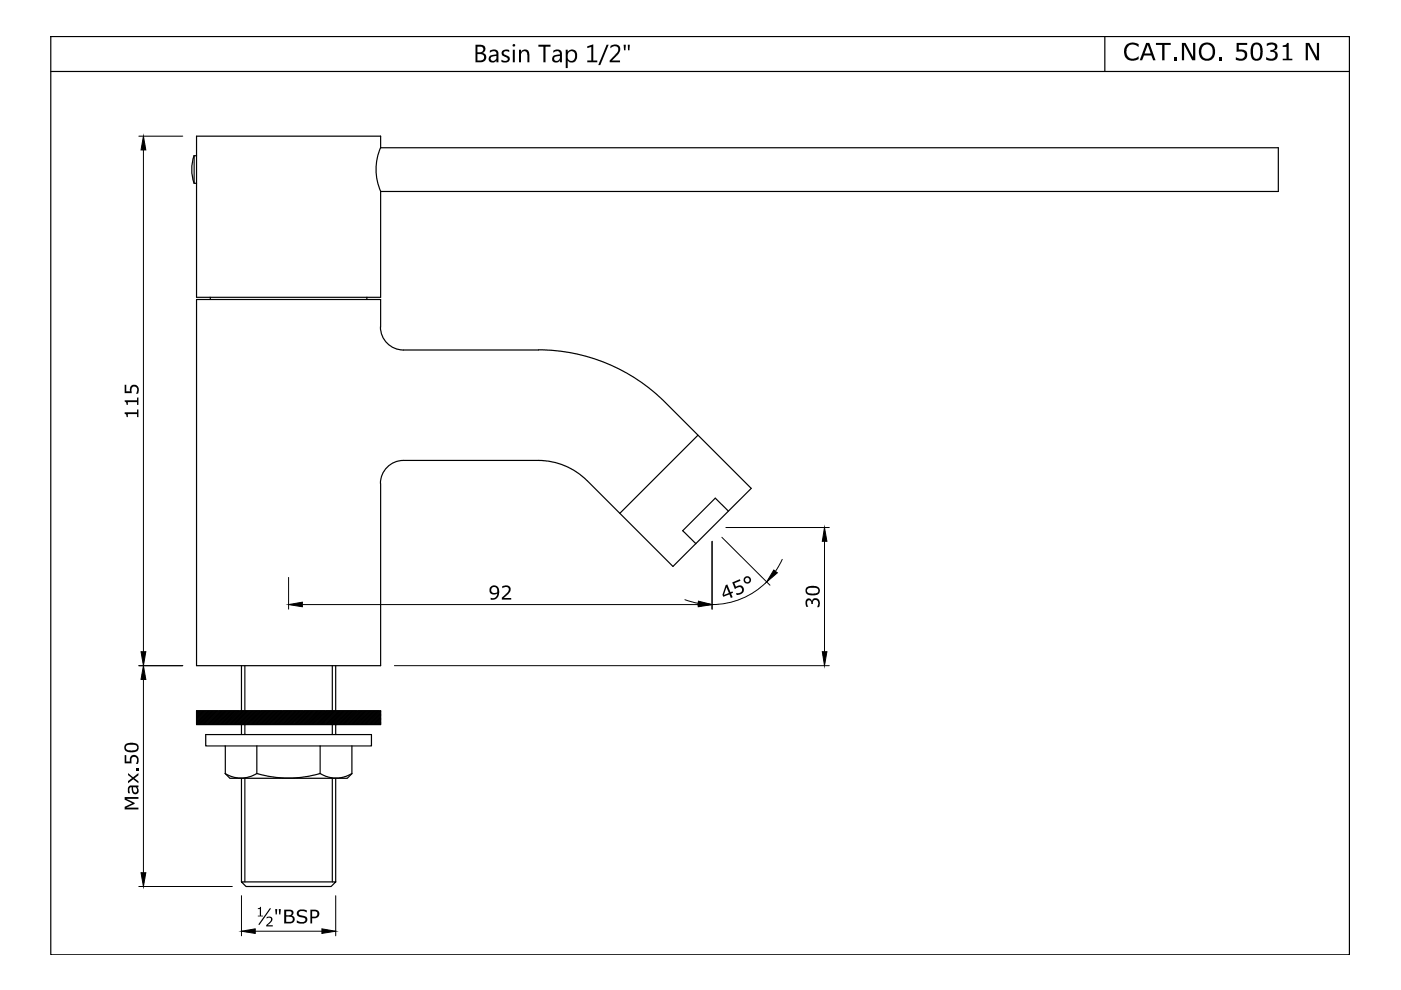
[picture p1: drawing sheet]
<svg xmlns="http://www.w3.org/2000/svg" width="297mm" height="210mm" viewBox="0 0 297 210" stroke-linecap="round" stroke-linejoin="round" font-family="sans-serif">
<!-- layer: 0 -->
<g fill="none" stroke="#000" stroke-width=".25">
<path d="M10.8 7.7h275.3v194.7h-275.3zM10.8 15.2h275.3M234.2 7.7v7.5M41.1 33a9 9 0 0 0 0 5.9M41.7 28.9h39v2.4h190.3v9.3h-190.3v22.4h-39zM41.7 33h-.5v5.9h.5M80.7 31.3a11.5 11.5 0 0 0 0 9.3M44.6 63v.5M77.8 63v.5M80.7 69.3a4.9 4.9 0 0 0 4.8 4.9h28.6M80.7 69.3v-5.8h-39v77.6h39v-38.6M114.1 74.2a38.1 38.1 0 0 1 26.9 11.1l18.3 18.2-16.6 16.6-18.2-18.2"/>
<path d="M148 92.3l-16.6 16.5M124.5 101.9a14.6 14.6 0 0 0-10.4-4.3h-28.6a4.9 4.9 0 0 0-4.8 4.9M154.4 108.4l-2.7-2.8-6.9 6.9 2.7 2.8M41.7 150.7h39v2.9h-39zM41.8 150.7l-.1 .1M41.9 150.7l-.2 .3M42.1 150.7l-.4 .4M42.3 150.7l-.6 .6M42.4 150.7l-.7 .8M42.6 150.7l-.9 .9M42.8 150.7l-1.1 1.1M42.9 150.7l-1.2 1.3"/>
<path d="M43.1 150.7l-1.4 1.4M43.3 150.7l-1.6 1.6M43.4 150.7l-1.7 1.8M43.6 155.7h35.2v2.5h-35.2zM43.6 150.7l-1.9 2M43.8 150.7l-2.1 2.2M44 150.7l-2.3 2.3M44.2 150.7l-2.5 2.5M44.3 150.7l-2.6 2.7M44.5 150.7l-2.8 2.8M44.7 150.7l-2.9 2.9M44.8 150.7l-2.9 2.9"/>
<path d="M45 150.7l-2.9 2.9M45.2 150.7l-2.9 2.9M45.4 150.7l-3 2.9M45.5 150.7l-2.9 2.9M45.7 150.7l-2.9 2.9M45.9 150.7l-3 2.9M46 150.7l-2.9 2.9M46.2 150.7l-2.9 2.9M46.4 150.7l-3 2.9M46.6 150.7l-3 2.9M46.8 150.7l-3 2.9M46.9 150.7l-2.9 2.9"/>
<path d="M47.1 150.7l-2.9 2.9M47.3 150.7l-3 2.9M47.4 150.7l-2.9 2.9M47.6 150.7l-2.9 2.9M47.8 158.2v5.8l.9 1h24.9l1-1v-5.8M47.8 150.7l-3 2.9M47.9 150.7l-2.9 2.9M48.1 150.7l-2.9 2.9M48.3 150.7l-2.9 2.9M48.4 150.7l-2.9 2.9M48.7 150.7l-3 2.9M48.8 150.7l-2.9 2.9"/>
<path d="M49 150.7l-2.9 2.9M49.2 150.7l-3 2.9M49.3 150.7l-2.9 2.9M49.5 150.7l-2.9 2.9M49.7 150.7l-2.9 2.9M49.8 150.7l-2.9 2.9M50 150.7l-2.9 2.9M50.2 150.7l-2.9 2.9M50.3 150.7l-2.9 2.9M50.5 150.7l-2.9 2.9M50.7 150.7l-2.9 2.9M50.9 150.7l-3 2.9"/>
<path d="M51.1 150.7l-3 2.9M51.2 141.1v9.6M51.2 153.6v2.1M51.2 150.7l-2.9 2.9M51.4 150.7l-2.9 2.9M51.6 150.7l-2.9 2.9M51.7 150.7l-2.9 2.9M51.9 141.1v9.6l-2.9 2.9M52.1 150.7l-2.9 2.9M52.3 150.7l-3 2.9M52.4 150.7l-2.9 2.9M52.6 150.7l-2.9 2.9"/>
<path d="M52.8 150.7l-3 2.9M52.9 150.7l-2.9 2.9M53.1 150.7l-2.9 2.9M53.3 150.7l-3 2.9M53.5 150.7l-2.9 2.9M53.7 150.7l-3 2.9M53.8 150.7l-2.9 2.9M54 150.7l-2.9 2.9M54.2 150.7l-3 2.9M54.3 150.7l-2.9 2.9M54.5 158.2v5.8M54.5 150.7l-2.9 2.9"/>
<path d="M54.7 150.7l-3 2.9M54.8 150.7l-2.9 2.9v2.1M55 150.7l-2.9 2.9M55.2 150.7l-2.9 2.9M55.4 150.7l-3 2.9M55.6 150.7l-3 2.9M55.7 150.7l-2.9 2.9M55.9 150.7l-2.9 2.9M56.1 150.7l-3 2.9M56.2 150.7l-2.9 2.9M56.4 150.7l-2.9 2.9M56.6 150.7l-2.9 2.9"/>
<path d="M56.7 150.7l-2.9 2.9M56.9 150.7l-2.9 2.9M57.1 150.7l-2.9 2.9M57.2 150.7l-2.9 2.9M57.4 150.7l-2.9 2.9M57.6 150.7l-2.9 2.9M57.8 150.7l-3 2.9M58 150.7l-3 2.9M58.1 150.7l-2.9 2.9M58.3 150.7l-2.9 2.9M58.5 150.7l-2.9 2.9M58.6 150.7l-2.9 2.9"/>
<path d="M58.8 150.7l-2.9 2.9M59 150.7l-2.9 2.9M59.2 150.7l-3 2.9M59.3 150.7l-2.9 2.9M59.5 150.7l-2.9 2.9M59.7 150.7l-3 2.9M59.8 150.7l-2.9 2.9M60 150.7l-2.9 2.9M60.2 150.7l-3 2.9M60.4 150.7l-2.9 2.9M60.6 150.7l-3 2.9M60.7 150.7l-2.9 2.9"/>
<path d="M60.9 150.7l-2.9 2.9M61.1 150.7l-3 2.9M61.2 150.7l-2.9 2.9M61.4 150.7l-2.9 2.9M61.6 150.7l-3 2.9M61.7 150.7l-2.9 2.9M61.9 150.7l-2.9 2.9M62.1 150.7l-2.9 2.9M62.3 150.7l-3 2.9M62.5 150.7l-3 2.9M62.6 150.7l-2.9 2.9M62.8 150.7l-2.9 2.9"/>
<path d="M63 150.7l-3 2.9M63.1 150.7l-2.9 2.9M63.3 150.7l-2.9 2.9M63.5 150.7l-2.9 2.9M63.6 150.7l-2.9 2.9M63.8 150.7l-2.9 2.9M64 150.7l-2.9 2.9M64.1 150.7l-2.9 2.9M64.3 150.7l-2.9 2.9M64.5 150.7l-2.9 2.9M64.7 150.7l-3 2.9M64.9 150.7l-3 2.9"/>
<path d="M65 150.7l-2.9 2.9M65.2 150.7l-2.9 2.9M65.4 150.7l-2.9 2.9M65.5 150.7l-2.9 2.9M65.7 150.7l-2.9 2.9M65.9 150.7l-2.9 2.9M66.1 150.7l-3 2.9M66.2 150.7l-2.9 2.9M66.4 150.7l-2.9 2.9M66.6 150.7l-3 2.9M66.7 150.7l-2.9 2.9M66.9 150.7l-2.9 2.9"/>
<path d="M67.1 150.7l-3 2.9M67.3 150.7l-2.9 2.9M67.5 150.7l-3 2.9M67.6 150.7l-2.9 2.9M67.8 150.7l-2.9 2.9M67.9 158.2v5.8M68 150.7l-3 2.9M68.1 150.7l-2.9 2.9M68.3 150.7l-2.9 2.9M68.5 150.7l-3 2.9M68.6 150.7l-2.9 2.9M68.8 150.7l-2.9 2.9"/>
<path d="M69 150.7l-2.9 2.9M69.2 150.7l-3 2.9M69.4 150.7l-3 2.9M69.5 150.7l-2.9 2.9M69.7 150.7l-2.9 2.9M69.9 150.7l-3 2.9M70 150.7l-2.9 2.9M70.2 150.7l-2.9 2.9M70.4 150.7l-2.9 2.9M70.5 141.1v9.6M70.5 153.6v2.1M70.5 150.7l-2.9 2.9"/>
<path d="M70.7 150.7l-2.9 2.9M70.9 150.7l-2.9 2.9M71 150.7l-2.9 2.9M71.2 141.1v9.6M71.2 153.6v2.1M71.2 150.7l-2.9 2.9M71.4 150.7l-2.9 2.9M71.6 150.7l-3 2.9M71.8 150.7l-3 2.9M71.9 150.7l-2.9 2.9M72.1 150.7l-2.9 2.9M72.3 150.7l-2.9 2.9"/>
<path d="M72.4 150.7l-2.9 2.9M72.6 150.7l-2.9 2.9M72.8 150.7l-2.9 2.9M73 150.7l-3 2.9M73.1 150.7l-2.9 2.9M73.3 150.7l-2.9 2.9M73.5 150.7l-3 2.9M73.7 150.7l-3 2.9M73.8 150.7l-2.9 2.9M74 150.7l-2.9 2.9M74.2 150.7l-2.9 2.9M74.4 150.7l-3 2.9"/>
<path d="M74.5 150.7l-2.9 2.9M74.7 150.7l-2.9 2.9M74.9 150.7l-3 2.9M75 150.7l-2.9 2.9M75.2 150.7l-2.9 2.9M75.4 150.7l-3 2.9M75.5 150.7l-2.9 2.9M75.7 150.7l-2.9 2.9M75.9 150.7l-2.9 2.9M76.1 150.7l-3 2.9M76.3 150.7l-3 2.9M76.4 150.7l-2.9 2.9"/>
<path d="M76.6 150.7l-2.9 2.9M76.8 150.7l-3 2.9M76.9 150.7l-2.9 2.9M77.1 150.7l-2.9 2.9M77.3 150.7l-2.9 2.9M77.4 150.7l-2.9 2.9M77.6 150.7l-2.9 2.9M77.8 150.7l-2.9 2.9M77.9 150.7l-2.9 2.9M78.1 150.7l-2.9 2.9M78.3 150.7l-2.9 2.9M78.5 150.7l-3 2.9"/>
<path d="M78.7 150.7l-3 2.9M78.8 150.7l-2.9 2.9M79 150.7l-2.9 2.9M79.2 150.7l-2.9 2.9M79.3 150.7l-2.9 2.9M79.5 150.7l-2.9 2.9M79.7 150.7l-2.9 2.9M79.9 150.7l-3 2.9M80 150.7l-2.9 2.9M80.2 150.7l-2.9 2.9M80.4 150.7l-3 2.9M80.6 150.7l-3 2.9"/>
<path d="M80.7 150.7l-2.9 2.9M80.7 150.9l-2.7 2.7M80.7 151.1l-2.5 2.5M80.7 151.3l-2.4 2.3M80.7 151.4l-2.2 2.2M80.7 151.6l-2 2M80.7 151.8l-1.9 1.8M80.7 151.9l-1.7 1.7M80.7 152.1l-1.5 1.5M80.7 152.3l-1.4 1.3M80.7 152.4l-1.2 1.2M80.7 152.6l-1 1"/>
<path d="M80.7 152.8l-.8 .8M80.7 153l-.7 .6M80.7 153.2l-.5 .4M80.7 153.3l-.3 .3M80.7 153.5l-.1 .1M47.7 164a6.2 6.2 0 0 0 6.7 0 23.6 23.6 0 0 0 13.5 0 6.3 6.3 0 0 0 6.7 0M51.2 165v22M51.9 165v22M70.5 165v22M71.2 165v22M51.2 187h20l-1 1h-18zM57.3 192.7l-2.4 3.3"/>
</g>
<g fill="none" stroke="#000" stroke-width=".21">
<path d="M29.4 28.9h9.3M30.4 31.8v106.4M151 114.8v14.4M153 113.9l10.3 10.2M153.9 111.8h21.9M165.8 118.6l-1.4 2.5M174.8 114.8v23.4M61.2 122.4v6.8M64.1 128.2h84M145.2 127.1l2.8 .8M162.5 123.4a16.4 16.4 0 0 1-11.5 4.8M29.4 141.1h9.3"/>
<path d="M30.4 144.1v40.9M83.6 141.1h92.2M29.4 188h19.8M51.2 189.9v8.5M54.1 197.4h14.2M71.2 189.9v8.5"/>
</g>
<path d="M30.4 28.9l.5 2.9h-1zM174.8 111.8l.5 3h-1zM29.9 138.2h1l-.5 2.9zM61.2 128.2l2.9-.5v1zM148.1 127.7l2.9 .5-2.9 .5zM148.1 127.5l2.9 .7-3 .2zM164.1 120.9l.7 .6-2.3 1.9zM174.3 138.2h1l-.5 2.9zM30.4 141.1l.5 3h-1zM29.9 185h1l-.5 3zM51.2 197.4l2.9-.5v1zM68.3 196.9l2.9 .5-2.9 .5z" fill="#000" stroke="#000" stroke-width=".21"/>
<g fill="#000">
<path d="M106.5 10.8l.6-.3 .9 .1v.4l-.5-.1a.46 .46 0 0 0-.7 .3 .46 .46 0 0 0 .5 .5l.6 .3 .2 .7-.3 .4-.4 .2-1.1-.2v-.4l.8 .2a.44 .44 0 0 0 .6-.4 .44 .44 0 0 0-.5-.4l-.8-.5v-.6zM110 10.5h.5v.5l.2-.3 .4-.2h.6l.3 .3 .2 .8v1.6h-.4v-1.9l-.2-.3-.3-.2-.5 .1-.3 .4v1.9h-.5zM114.1 9.5h2.6v.4h-1v3.3h-.5v-3.3h-1.1zM124.5 9.8l1.3-.4v3.4h.8v.4h-2.1v-.4h.9v-2.9l-.9 .3zM128.6 9.5h.4l-1.7 4.3h-.5zM129.4 9.8l.6-.3 .7-.1 .7 .5 .1 .8-.2 .4-1.5 1.7h1.7v.4h-2.2v-.4l1.5-1.6 .3-.5v-.5l-.3-.3-.5-.1-.9 .4zM238.8 9.6l1.1-.6 .7 .1 .8 .3v.5l-1.1-.5-.9 .2-.5 .6-.1 .6 .1 .9 .5 .5 1 .2 1-.5v.7l-.7 .2-.9 .1-.6-.2-.5-.4-.3-.6-.1-.9 .1-.7zM245.1 9.1h3.1v.4h-1.3v3.3h-.5v-3.3h-1.3zM248.8 12.1h.6v.7h-.6zM250.6 9.1h.7l1.7 3v-3h.4v3.7h-.6l-1.7-3.3v3.3h-.5zM258.5 12.1h.6v.7h-.6zM262.2 9.1h2.2v.4h-1.7v1h1l.5 .4 .2 .4-.1 .9-.6 .6-1 .1-.7-.2v-.6l.8 .3h.5l.4-.1 .2-.4v-.5l-.2-.4-.4-.1-1.1 .1z"/>
<path d="M268.6 9.3l.5-.2 .8-.1 .7 .3 .2 .4v.4l-.7 .7 .7 .4 .1 .7-.2 .5-.5 .4-1 .1-.7-.2-.1-.6 .9 .3h.6l.4-.3 .1-.6-.1-.3-.4-.2h-.6v-.4l.7-.1 .3-.5a.84 .84 0 0 0-1.4-.4l-.3 .2zM272 9.6h.2a.52 .52 0 0 0 .7-.5h.3v3.3h.8v.4h-2v-.4h.8v-2.5h-.8zM276.8 9.1h.8l1.6 3v-3h.5v3.7h-.7l-1.7-3.3v3.3h-.5zM26.4 81.6h.4v1.4h.8v-.8l.3-.5 .8-.1 .4 .1 .3 .8-.1 1h-.5l.3-1-.2-.4-.4-.1h-.3l-.2 .2v1.2h-1.6zM26.4 87.4h2.7v-.6h.3v1.6h-.3v-.6h-2v.6h-.2l-.1-.1a.38 .38 0 0 0-.4-.5zM26.4 84.9h2.7v-.6h.3v1.6h-.3v-.6h-2v.6h-.2l-.2-.6-.3-.1zM106.5 124.3l1.1-.2 .5 .3 .2 .3-.1 .7-1.4 1.4h1.6v.3h-2v-.4l1.2-1.1 .3-.6a.79 .79 0 0 0-1.3-.3zM155.3 123.5l1.6-.7 .1 .3-1.3 .6 .3 .7 1.1-.3 .4 .3 .2 .6-.1 .6-.7 .5-.7 .1-.1-.5 .5 .1 .5-.2 .2-.3v-.4l-.2-.4h-.2l-1.1 .4zM171 127.1l.3-.2h.3l.4 .2 .1 .4 .4-.6 .9 .1 .3 .2 .1 .6-.1 .9h-.5l.3-.7-.3-.7h-.7l-.1 .8h-.4l-.2-.7a.51 .51 0 0 0-.6 .1 .51 .51 0 0 0 0 .7l.2 .5h-.4l-.2-.6zM26.4 160.1h.4v1.4h.7v-.7l.5-.7h.6l.3 .1 .5 .7-.1 1-.5 .1 .3-.6v-.4l-.3-.4-.4-.2-.5 .3v1.1h-1.5zM26.4 169h3v.4h-2.6l1.7 .8v.2l-1.7 .8h2.6v.4h-3v-.5l1.6-.8-1.6-.8zM27.1 163.9l1.1 .9 1.2-.9v.5l-.9 .6 .9 .7v.4l-1.1-.9-1.2 .9v-.5l.9-.6-.9-.7z"/>
<path d="M28.8 162.9h.6v.4h-.6zM54.7 192.6l.6-.3v1.8h.5v.2h-1.1v-.2h.4v-1.4h-.4zM56.5 194.4l.6-.1 .6 .3-.1 .8-.9 .8h1.1v.2h-1.4v-.3l1.1-1a.51 .51 0 0 0-.4-.6 .51 .51 0 0 0-.6 .2zM63 193.2l.7-.4 1.3 .2v.5l-.6-.3h-.7l-.4 .3v.3l.3 .2 .9 .2 .5 .3 .2 .6-.4 .6-.4 .1h-.8l-.7-.2v-.5l.8 .4h.6a.49 .49 0 0 0 .4-.7 .49 .49 0 0 0-.7-.3l-.9-.3-.2-.4z"/>
<path d="M100.8 9.5h1.4l.6 .4 .1 .8-.3 .4-.3 .1 .6 .4 .2 .8-.2 .4-.6 .4h-1.5zM101.2 9.9v1.2l.8-.1 .5-.5a.56 .56 0 0 0-.8-.6zM101.2 11.5v1.3h1l.3-.3 .1-.6-.2-.3z"/>
<path d="M103.9 10.8l.4-.3h.7l.5 .3 .2 .4v2h-.4v-.4l-.6 .5h-.5l-.4-.3-.2-.3 .2-.8 .3-.2 1.2-.2-.3-.6h-.6l-.5 .3zM104.2 12.1l-.1 .1a.59 .59 0 0 0 .6 .7 .59 .59 0 0 0 .6-.7v-.3z"/>
<path d="M108.7 9.6a.28 .28 0 0 1 .5 0 .28 .28 0 0 1-.5 0zM108.7 10.5h.4v2.7h-.4z"/>
<path d="M117.3 10.8l.4-.3h.8l.4 .3 .2 .4v2h-.4v-.4l-.4 .4h-.9l-.3-.5 .1-.7 .5-.3 1-.2a.75 .75 0 0 0-.6-.7 .75 .75 0 0 0-.8 .4zM117.7 12.1l-.2 .1a.61 .61 0 0 0 .7 .7 .61 .61 0 0 0 .5-.8v-.2z"/>
<path d="M119.9 10.5h.5v.5l.5-.5 .9 .1 .3 .2 .3 .6-.1 1-.5 .7-.9 .2-.5-.5v1.6h-.5zM120.6 11l-.2 .6v.8l.4 .5h.6l.5-.6v-1l-.4-.4-.4-.1z"/>
<path d="M132.2 9.5h.5l-.1 1.2h-.3zM133.1 9.5h.4l-.1 1.2h-.2z"/>
<path d="M243 9.1h.7l1.3 3.7h-.5l-.4-1h-1.6l-.3 1h-.5zM243.3 9.5l-.6 1.8h1.3z"/>
<path d="M254.6 9.5l.7-.4 .9-.1 .7 .3 .4 .4 .3 .8v.9l-.2 .7-.4 .4-.7 .4h-.8l-.9-.5-.4-.8v-1zM255.1 9.7l-.4 .7 .1 1.2 .3 .5 .4 .3h.9l.4-.3 .3-.5-.1-1.4-.2-.4-.5-.3-.6-.1z"/>
<path d="M265.6 9.4l.4-.3h.8l.5 .3 .3 .4 .1 1-.1 1-.3 .8-.4 .2h-.9l-.6-.5-.3-.9v-.9l.2-.7zM266 9.6l-.3 .8v1.4l.3 .6 .5 .1 .3-.1 .3-.5 .1-1.7-.4-.7z"/>
<path d="M103.9 124.5l.5-.3 .6-.1 .4 .2 .4 .5v1.4l-.3 .5-.4 .3-1.1 .1v-.4l.7 .1 .4-.2 .3-.7-.6 .2-.7-.2-.3-.5zM104.2 125.1a.67 .67 0 0 0 1.3 0 .67 .67 0 0 0-1.3 0z"/>
<path d="M153.9 124.1l.3-.2 .7 1.7 .4-.2 .1 .3-.4 .2 .3 .7-.3 .2-.3-.8-1.4 .5-.1-.4zM154 124.5l-.5 1.7 1-.5z"/>
<path d="M157.6 123a.8 .8 0 0 1 1.6 0 .8 .8 0 0 1-1.6 0zM158 123a.47 .47 0 0 0 .9 0 .47 .47 0 0 0-.9 0z"/>
<path d="M170.9 124.7l.8-.5 1.5 .1 .6 .6v.7l-.3 .4-.3 .2h-1.7l-.7-.6zM171.3 124.8l-.2 .5 .4 .5h1.4l.3-.1 .3-.3v-.3l-.3-.4-1.5-.1z"/>
<path d="M26.5 157.9l.7-.4 1.6 .1 .6 .5v.8l-.4 .4-.5 .2-1.6-.1-.5-.6zM26.9 158l-.2 .3v.4l.4 .3 1.4 .1 .6-.4v-.5l-.4-.3h-1.4z"/>
<path d="M27.3 166.8l.3-.3h1.8v.4h-.3l.3 .5v.5l-.3 .4-.6 .1-.2-.1-.4-.9a.3 .3 0 0 0-.2-.5 .3 .3 0 0 0-.3 .5l.2 .8h-.4l-.1-1.1zM28.2 166.9l.1 .9 .3 .2a.59 .59 0 0 0 .5-.4 .59 .59 0 0 0-.3-.6z"/>
<path d="M59.1 192.7h.4v1.2h-.3zM58.3 192.7h.5l-.1 1.2h-.3z"/>
<path d="M60.3 192.9h1.3l.5 .2 .1 .5-.3 .5 .5 .3 .1 .4-.1 .5-.3 .3-.4 .2h-1.4zM60.7 193.2v.9h.7l.4-.3a.46 .46 0 0 0-.1-.5 .46 .46 0 0 0-.6-.1zM60.7 194.4v1.1h.9l.4-.3 .1-.5-.2-.2z"/>
<path d="M65.8 192.9l1.4 .1 .5 .5-.1 .7-.3 .3-1.1 .2v1.1h-.4zM66.2 193.2v1.2l.9-.2 .2-.2-.1-.6-.3-.2z"/>
</g>
</svg>
